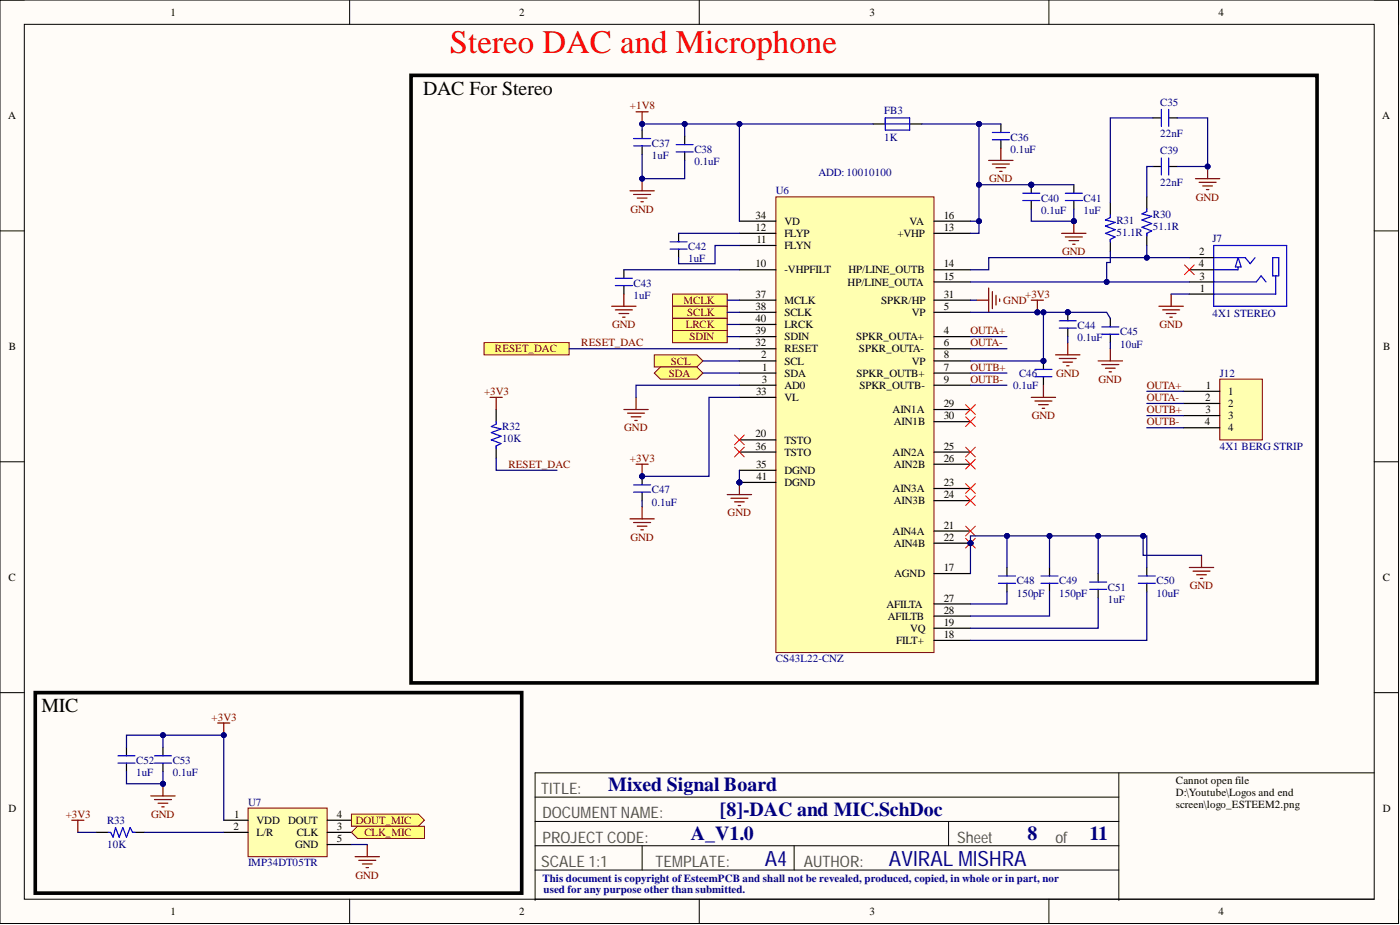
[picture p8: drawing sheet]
<svg xmlns="http://www.w3.org/2000/svg" width="292mm" height="193mm" viewBox="0 0 292 193" stroke-linecap="round" stroke-linejoin="round" font-family="sans-serif">
<defs><g id="words">
<text font-size="6.8" fill="#f00" x="93.9" y="11.2">Stereo DAC and Microphone</text>
<g font-size="4.4" fill="#0c0087">
<text x="159.6" y="180.6">A4</text>
<text x="185.5" y="180.6">AVIRAL MISHRA</text>
</g>
<g font-size="4.1">
<text x="88.3" y="19.9">DAC For Stereo</text>
<text x="8.6" y="148.6">MIC</text>
</g>
<g font-size="4.1" fill="#000080">
<text x="126.9" y="165.1">Mixed Signal Board</text>
<text x="150.2" y="170.2">[8]-DAC and MIC.SchDoc</text>
<text x="144.1" y="175.3">A_V1.0</text>
<text x="214.4" y="175.3">8</text>
<text x="227.3" y="175.3">11</text>
</g>
<g font-size="3.3" fill="#505050">
<text x="112.9" y="165.6">TITLE:</text>
<text x="113.2" y="170.7">DOCUMENT NAME:</text>
<text x="113.2" y="175.8">PROJECT CODE:</text>
<text x="199.7" y="175.8">Sheet</text>
<text x="220.2" y="175.8">of</text>
<text x="112.9" y="180.8">SCALE 1:1</text>
<text x="136.8" y="180.8">TEMPLATE:</text>
<text x="167.7" y="180.8">AUTHOR:</text>
</g>
<g font-size="2.3">
<text x="35.6" y="3.3">1</text>
<text x="108.3" y="3.3">2</text>
<text x="181.4" y="3.3">3</text>
<text x="254.2" y="3.3">4</text>
<text x="1.7" y="24.8">A</text>
<text x="288.4" y="24.8">A</text>
<text x="157.7" y="45.6">34</text>
<text x="163.7" y="46.9">VD</text>
<text x="189.8" y="46.9">VA</text>
<text x="196.9" y="45.6">16</text>
<text x="157.7" y="48.2">12</text>
<text x="157.8" y="50.7">11</text>
<text x="163.7" y="52">FLYN</text>
<text x="163.7" y="49.4">FLYP</text>
<text x="187.3" y="49.4">+VHP</text>
<text x="196.9" y="48.2">13</text>
<text x="250.2" y="53.2">2</text>
<text x="157.7" y="55.8">10</text>
<text x="163.7" y="57">-VHPFILT</text>
<text x="176.9" y="59.6">HP/LINE_OUTA</text>
<text x="177" y="57">HP/LINE_OUTB</text>
<text x="196.9" y="55.8">14</text>
<text x="196.9" y="58.3">15</text>
<text x="250.1" y="55.8">4</text>
<text x="250.3" y="58.3">3</text>
<text x="157.7" y="62.1">37</text>
<text x="157.7" y="64.6">38</text>
<text x="163.7" y="63.4">MCLK</text>
<text x="163.7" y="65.9">SCLK</text>
<text x="183.9" y="63.4">SPKR/HP</text>
<text x="190.2" y="65.9">VP</text>
<text x="196.9" y="64.6">5</text>
<text x="196.9" y="62.1">31</text>
<text x="250.4" y="60.8">1</text>
<text x="157.7" y="69.7">39</text>
<text x="157.7" y="67.2">40</text>
<text x="163.7" y="71">SDIN</text>
<text x="163.7" y="68.4">LRCK</text>
<text x="178.6" y="71">SPKR_OUTA+</text>
<text x="196.9" y="69.7">4</text>
<text x="1.9" y="73">B</text>
<text x="157.7" y="72.3">32</text>
<text x="158.8" y="74.8">2</text>
<text x="159" y="77.3">1</text>
<text x="163.7" y="76.1">SCL</text>
<text x="163.7" y="73.5">RESET</text>
<text x="179.2" y="73.5">SPKR_OUTA-</text>
<text x="190.2" y="76.1">VP</text>
<text x="196.9" y="72.3">6</text>
<text x="196.9" y="77.3">7</text>
<text x="196.9" y="74.8">8</text>
<text x="288.6" y="73">B</text>
<text x="157.7" y="82.4">33</text>
<text x="158.9" y="79.9">3</text>
<text x="163.7" y="78.6">SDA</text>
<text x="163.7" y="81.1">AD0</text>
<text x="163.7" y="83.7">VL</text>
<text x="178.7" y="78.6">SPKR_OUTB+</text>
<text x="179.3" y="81.1">SPKR_OUTB-</text>
<text x="196.9" y="79.9">9</text>
<text x="251.5" y="83.7">2</text>
<text x="251.6" y="81.1">1</text>
<text x="256.3" y="82.4">1</text>
<text x="186.2" y="86.2">AIN1A</text>
<text x="186.5" y="88.7">AIN1B</text>
<text x="196.9" y="84.9">29</text>
<text x="196.9" y="87.5">30</text>
<text x="251.4" y="88.7">4</text>
<text x="251.5" y="86.2">3</text>
<text x="256.3" y="84.9">2</text>
<text x="256.3" y="87.5">3</text>
<text x="256.3" y="90">4</text>
<text x="157.7" y="91.3">20</text>
<text x="157.7" y="93.8">36</text>
<text x="163.7" y="92.5">TSTO</text>
<text x="163.7" y="95.1">TSTO</text>
<text x="186.2" y="95.1">AIN2A</text>
<text x="196.9" y="93.8">25</text>
<text x="157.7" y="97.6">35</text>
<text x="157.8" y="100.1">41</text>
<text x="163.7" y="98.9">DGND</text>
<text x="163.7" y="101.4">DGND</text>
<text x="186.5" y="97.6">AIN2B</text>
<text x="196.9" y="101.4">23</text>
<text x="196.9" y="96.3">26</text>
<text x="186.2" y="102.7">AIN3A</text>
<text x="186.5" y="105.2">AIN3B</text>
<text x="196.9" y="103.9">24</text>
<text x="186.2" y="111.5">AIN4A</text>
<text x="196.9" y="110.3">21</text>
<text x="196.9" y="112.8">22</text>
<text x="186.5" y="114.1">AIN4B</text>
<text x="196.9" y="119.1">17</text>
<text x="1.8" y="121.2">C</text>
<text x="186.6" y="120.4">AGND</text>
<text x="196.9" y="125.5">27</text>
<text x="288.5" y="121.2">C</text>
<text x="185" y="126.8">AFILTA</text>
<text x="185.2" y="129.3">AFILTB</text>
<text x="189.9" y="131.8">VQ</text>
<text x="196.9" y="130.6">19</text>
<text x="196.9" y="128">28</text>
<text x="187" y="134.4">FILT+</text>
<text x="196.9" y="133.1">18</text>
<text x="245.4" y="163.5">Cannot open file</text>
<text x="245.4" y="166">D:\Youtube\Logos and end</text>
<text x="1.8" y="169.3">D</text>
<text x="48.7" y="173.1">2</text>
<text x="48.9" y="170.6">1</text>
<text x="53.5" y="171.9">VDD</text>
<text x="60.1" y="171.9">DOUT</text>
<text x="70.3" y="173.1">3</text>
<text x="70.3" y="170.6">4</text>
<text x="245.4" y="168.6">screen\logo_ESTEEM2.png</text>
<text x="288.5" y="169.3">D</text>
<text x="53.5" y="174.4">L/R</text>
<text x="61.6" y="176.9">GND</text>
<text x="61.9" y="174.4">CLK</text>
<text x="70.3" y="175.7">5</text>
<text x="35.6" y="190.9">1</text>
<text x="108.3" y="190.9">2</text>
<text x="181.4" y="190.9">3</text>
<text x="254.2" y="190.9">4</text>
</g>
<g font-size="2.3" fill="#800000">
<text x="131.4" y="22.8">+1V8</text>
<text x="206.4" y="38">GND</text>
<text x="249.5" y="41.8">GND</text>
<text x="131.5" y="44.4">GND</text>
<text x="221.6" y="53.2">GND</text>
<text x="142.6" y="63.4">MCLK</text>
<text x="143.4" y="65.9">SCLK</text>
<text x="209.3" y="63.4">GND</text>
<text x="213.9" y="62.1">+3V3</text>
<text x="127.7" y="68.4">GND</text>
<text x="143.1" y="68.4">LRCK</text>
<text x="143.9" y="71">SDIN</text>
<text x="202.5" y="69.7">OUTA+</text>
<text x="241.9" y="68.4">GND</text>
<text x="103.3" y="73.5">RESET_DAC</text>
<text x="121.3" y="72.3">RESET_DAC</text>
<text x="140" y="76.1">SCL</text>
<text x="202.5" y="72.3">OUTA-</text>
<text x="202.5" y="77.3">OUTB+</text>
<text x="101" y="82.4">+3V3</text>
<text x="139.6" y="78.6">SDA</text>
<text x="202.5" y="79.9">OUTB-</text>
<text x="220.3" y="78.6">GND</text>
<text x="229.2" y="79.9">GND</text>
<text x="239.3" y="81.1">OUTA+</text>
<text x="239.3" y="83.7">OUTA-</text>
<text x="130.3" y="90">GND</text>
<text x="215.3" y="87.5">GND</text>
<text x="239.3" y="86.2">OUTB+</text>
<text x="239.3" y="88.7">OUTB-</text>
<text x="106.1" y="97.6">RESET_DAC</text>
<text x="131.4" y="96.3">+3V3</text>
<text x="151.8" y="107.7">GND</text>
<text x="131.5" y="112.8">GND</text>
<text x="248.2" y="122.9">GND</text>
<text x="44.1" y="150.3">+3V3</text>
<text x="13.7" y="170.6">+3V3</text>
<text x="31.5" y="170.6">GND</text>
<text x="74.3" y="171.9">DOUT_MIC</text>
<text x="76" y="174.4">CLK_MIC</text>
<text x="74.2" y="183.3">GND</text>
</g>
<g font-size="2.3" fill="#000080">
<text x="184.5" y="23.8">FB3</text>
<text x="242.1" y="22.1">C35</text>
<text x="184.5" y="29.4">1K</text>
<text x="210.9" y="29.4">C36</text>
<text x="242.1" y="28.7">22nF</text>
<text x="136" y="30.7">C37</text>
<text x="136" y="33.2">1uF</text>
<text x="144.9" y="31.9">C38</text>
<text x="144.9" y="34.5">0.1uF</text>
<text x="210.9" y="31.9">0.1uF</text>
<text x="242.1" y="32.2">C39</text>
<text x="161.9" y="40.6">U6</text>
<text x="170.8" y="36.8">ADD:10010100</text>
<text x="242.1" y="38.8">22nF</text>
<text x="217.2" y="42.1">C40</text>
<text x="217.2" y="44.6">0.1uF</text>
<text x="226.1" y="42.1">C41</text>
<text x="226.1" y="44.6">1uF</text>
<text x="232.9" y="46.6">R31</text>
<text x="240.5" y="45.4">R30</text>
<text x="240.5" y="47.9">51.1R</text>
<text x="143.6" y="52.2">C42</text>
<text x="232.9" y="49.2">51.1R</text>
<text x="253" y="50.5">J7</text>
<text x="132.2" y="59.8">C43</text>
<text x="143.6" y="54.8">1uF</text>
<text x="132.2" y="62.4">1uF</text>
<text x="224.8" y="68.7">C44</text>
<text x="224.8" y="71.2">0.1uF</text>
<text x="233.7" y="70">C45</text>
<text x="253" y="66.2">4X1 STEREO</text>
<text x="233.7" y="72.5">10uF</text>
<text x="211.4" y="81.1">0.1uF</text>
<text x="212.6" y="78.6">C46</text>
<text x="254.5" y="78.6">J12</text>
<text x="104.8" y="89.7">R32</text>
<text x="104.8" y="92.3">10K</text>
<text x="254.5" y="93.8">4X1 BERG STRIP</text>
<text x="136" y="102.9">C47</text>
<text x="136" y="105.5">0.1uF</text>
<text x="212.1" y="121.9">C48</text>
<text x="212.1" y="124.5">150pF</text>
<text x="221" y="121.9">C49</text>
<text x="221" y="124.5">150pF</text>
<text x="231.2" y="123.2">C51</text>
<text x="231.2" y="125.7">1uF</text>
<text x="241.3" y="121.9">C50</text>
<text x="241.3" y="124.5">10uF</text>
<text x="161.9" y="138.2">CS43L22-CNZ</text>
<text x="28.4" y="159.5">C52</text>
<text x="28.4" y="162">1uF</text>
<text x="36" y="159.5">C53</text>
<text x="36" y="162">0.1uF</text>
<text x="22.3" y="171.9">R33</text>
<text x="51.8" y="168.1">U7</text>
<text x="22.3" y="176.9">10K</text>
<text x="51.8" y="180.7">IMP34DT05TR</text>
</g>
<g font-size="2.3" fill="#0c0087">
<text x="113.2" y="184">This document is copyright ofEsteemPCB and shall not be revealed, produced, copied, in whole or in part, nor</text>
<text x="113.4" y="186.3">used for any purpose other than submitted.</text>
</g>
</g></defs>
<path d="M0 0h291.8v192.7h-291.8z" fill-rule="evenodd" fill="#fffcf8"/>
<path d="M0 0h291.8v192.7h-291.8z" fill="none" stroke="#000" stroke-width=".21"/>
<path d="M5.1 5.1h281.6v182.5h-281.6z" fill-rule="evenodd" fill="#fffcf8"/>
<g fill="none" stroke="#000" stroke-width=".21">
<path d="M0 0h5.1M5.1 5.1h281.6v182.5h-281.6zM72.9 0v5.1M145.9 0v5.1M218.8 0v5.1M286.7 0h5.1v5.1M0 48.2h5.1M286.7 48.2h5.1M0 96.3h5.1M286.7 96.3h5.1M0 144.5h5.1M286.7 144.5h5.1"/>
<path d="M111.6 176.4h121.8M111.6 166.3h121.8M111.6 171.4h121.8M134 176.4v5.1M165.7 176.4v5.1M197.9 171.4v5M233.4 161.2v26.6M286.7 161.2h-175.1v26.6M72.9 187.6v5.1M111.6 187.6h175.1M111.6 181.5h121.8M145.9 187.6v5.1"/>
<path d="M218.8 187.6v5.1M291.8 187.6v5.1"/>
</g>
<circle cx="202.5" cy="113.3" r=".51" fill="#000080"/>
<circle cx="202.5" cy="113.3" r=".51" fill="none" stroke="#000080" stroke-width=".21"/>
<circle cx="154.3" cy="100.6" r=".51" fill="#000080"/>
<circle cx="154.3" cy="100.6" r=".51" fill="none" stroke="#000080" stroke-width=".21"/>
<path d="M161.9 41.1h33v95h-33z" fill-rule="evenodd" fill="#ffffb0"/>
<path d="M161.9 41.1h33v95h-33z" fill="none" stroke="#800000" stroke-width=".21"/>
<g fill="none" stroke="#000" stroke-width=".25">
<path d="M154.3 56.3h7.6M154.3 51.2h7.6M154.3 48.7h7.6M194.9 56.3h7.6M194.9 48.7h7.6M194.9 58.8h7.6M194.9 46.1h7.6M154.3 77.8h7.6M154.3 75.3h7.6M194.9 77.8h7.6M194.9 75.3h7.6M194.9 70.2h7.6"/>
<path d="M194.9 65.2h7.6M194.9 72.8h7.6M154.3 80.4h7.6M154.3 91.8h7.6M194.9 80.4h7.6M194.9 119.7h7.6M194.9 110.8h7.6M194.9 113.3h7.6M194.9 133.6h7.6M194.9 131.1h7.6"/>
</g>
<circle cx="202.5" cy="113.3" r=".51" fill="#000080"/>
<circle cx="202.5" cy="113.3" r=".51" fill="none" stroke="#000080" stroke-width=".21"/>
<g fill="none" stroke="#000" stroke-width=".25">
<path d="M154.3 46.1h7.6M154.3 62.6h7.6M154.3 72.8h7.6M154.3 65.2h7.6M154.3 70.2h7.6M154.3 67.7h7.6M194.9 62.6h7.6M154.3 94.3h7.6M154.3 82.9h7.6M154.3 98.1h7.6M194.9 94.3h7.6M194.9 96.8h7.6"/>
<path d="M194.9 85.4h7.6M194.9 88h7.6M154.3 100.6h7.6M194.9 101.9h7.6M194.9 104.4h7.6M194.9 126h7.6M194.9 128.5h7.6"/>
</g>
<circle cx="154.3" cy="100.6" r=".51" fill="#000080"/>
<circle cx="154.3" cy="100.6" r=".51" fill="none" stroke="#000080" stroke-width=".21"/>
<path d="M134 27.1v1.8M134 30.4v1.8M142.9 28.4v1.8M142.9 31.7v1.8" fill="none" stroke="#000" stroke-width=".25"/>
<path d="M132.2 30.4h3.5M132.2 28.9h3.5M141.1 31.7h3.5M141.1 30.2h3.5" fill="none" stroke="#00f" stroke-width=".25"/>
<path d="M131.4 39.8h5.1M134 37.3v2.5M132.2 40.6h3.5M133 41.3h2M133.7 42.1h.5" fill="none" stroke="#800000" stroke-width=".25"/>
<circle cx="134" cy="37.3" r=".51" fill="#000080"/>
<circle cx="134" cy="37.3" r=".51" fill="none" stroke="#000080" stroke-width=".21"/>
<path d="M130.2 56.3v1.8M130.2 59.6v1.8M141.6 48.7v1.8M141.6 52v1.7" fill="none" stroke="#000" stroke-width=".25"/>
<path d="M128.4 59.6h3.5M128.4 58.1h3.5M139.8 52h3.6M139.8 50.5h3.6" fill="none" stroke="#00f" stroke-width=".25"/>
<path d="M127.6 63.9h5.1M128.4 64.6h3.5M129.2 65.4h2M129.9 66.2h.5M130.2 61.4v2.5" fill="none" stroke="#800000" stroke-width=".25"/>
<path d="M140.3 61.4h11.4v2.5h-11.4z" fill-rule="evenodd" fill="#ffff80"/>
<path d="M140.3 61.4h11.4v2.5h-11.4z" fill="none" stroke="#800000" stroke-width=".21"/>
<path d="M140.3 63.9h11.4v2.5h-11.4z" fill-rule="evenodd" fill="#ffff80"/>
<path d="M140.3 63.9h11.4v2.5h-11.4z" fill="none" stroke="#800000" stroke-width=".21"/>
<path d="M140.3 66.4h11.4v2.6h-11.4z" fill-rule="evenodd" fill="#ffff80"/>
<path d="M140.3 66.4h11.4v2.6h-11.4z" fill="none" stroke="#800000" stroke-width=".21"/>
<path d="M140.3 69h11.4v2.5h-11.4z" fill-rule="evenodd" fill="#ffff80"/>
<path d="M140.3 69h11.4v2.5h-11.4z" fill="none" stroke="#800000" stroke-width=".21"/>
<path d="M101 71.5h17.7v2.5h-17.7z" fill-rule="evenodd" fill="#ffff80"/>
<path d="M101 71.5h17.7v2.5h-17.7z" fill="none" stroke="#800000" stroke-width=".21"/>
<path d="M103.5 85.4v2.6M103.5 93v2.6" fill="none" stroke="#000" stroke-width=".25"/>
<path d="M103.5 88v.5l-1 .5 2 .5-2 .7 2 .8-2 .8 2 .7-1 .5v.5" fill="none" stroke="#00f" stroke-width=".25"/>
<path d="M132.7 23.3h2.5M134 23.3v2.6" fill="none" stroke="#800000" stroke-width=".25"/>
<circle cx="134" cy="25.9" r=".51" fill="#000080"/>
<circle cx="134" cy="25.9" r=".51" fill="none" stroke="#000080" stroke-width=".21"/>
<path d="M102.3 82.9h2.5M103.5 82.9v2.5" fill="none" stroke="#800000" stroke-width=".25"/>
<path d="M136.5 74h8.9l1.3 1.3-1.3 1.3h-8.9z" fill-rule="evenodd" fill="#ffff80"/>
<path d="M136.5 74h8.9l1.3 1.3-1.3 1.3h-8.9z" fill="none" stroke="#800000" stroke-width=".21"/>
<path d="M136.5 77.8l1.3-1.2h7.6l1.3 1.2-1.3 1.3h-7.6z" fill-rule="evenodd" fill="#ffff80"/>
<path d="M136.5 77.8l1.3-1.2h7.6l1.3 1.2-1.3 1.3h-7.6z" fill="none" stroke="#800000" stroke-width=".21"/>
<path d="M130.2 85.4h5M130.9 86.2h3.6M131.7 87h2M132.4 87.7h.6M132.7 82.9v2.5M132.7 96.8h2.5M134 96.8v2.6" fill="none" stroke="#800000" stroke-width=".25"/>
<circle cx="134" cy="99.4" r=".51" fill="#000080"/>
<circle cx="134" cy="99.4" r=".51" fill="none" stroke="#000080" stroke-width=".21"/>
<circle cx="134" cy="99.4" r=".51" fill="#000080"/>
<circle cx="134" cy="99.4" r=".51" fill="none" stroke="#000080" stroke-width=".21"/>
<path d="M134 99.4v1.7M134 102.7v1.7" fill="none" stroke="#000" stroke-width=".25"/>
<circle cx="134" cy="99.4" r=".51" fill="#000080"/>
<circle cx="134" cy="99.4" r=".51" fill="none" stroke="#000080" stroke-width=".21"/>
<path d="M132.2 102.7h3.5M132.2 101.1h3.5" fill="none" stroke="#00f" stroke-width=".25"/>
<path d="M131.4 108.2h5.1M132.2 109h3.5M133 109.8h2M133.7 110.5h.5M134 105.7v2.5M151.7 103.2h5.1M152.5 103.9h3.5M153.3 104.7h2M154 105.5h.5M154.3 100.6v2.6" fill="none" stroke="#800000" stroke-width=".25"/>
<circle cx="154.3" cy="100.6" r=".51" fill="#000080"/>
<circle cx="154.3" cy="100.6" r=".51" fill="none" stroke="#000080" stroke-width=".21"/>
<path d="M153.3 90.8l2 2M153.3 93.3l2 2M155.3 90.8l-2 2M155.3 93.3l-2 2" fill="none" stroke="#f00" stroke-width=".21"/>
<path d="M182.2 25.9h2.5M189.8 25.9h2.5M208.8 25.9v1.7M208.8 29.2v1.7" fill="none" stroke="#000" stroke-width=".25"/>
<path d="M184.7 24.6h5.1v2.5h-5.1zM184.7 25.9h5.1M207 29.2h3.6M207 27.6h3.6" fill="none" stroke="#00f" stroke-width=".25"/>
<path d="M206.3 33.5h5.1M207 34.2h3.6M207.8 35h2M208.6 35.7h.5M208.8 30.9v2.6" fill="none" stroke="#800000" stroke-width=".25"/>
<circle cx="215.2" cy="38.5" r=".51" fill="#000080"/>
<circle cx="215.2" cy="38.5" r=".51" fill="none" stroke="#000080" stroke-width=".21"/>
<path d="M215.2 38.5v1.8M215.2 41.8v1.8" fill="none" stroke="#000" stroke-width=".25"/>
<circle cx="215.2" cy="38.5" r=".51" fill="#000080"/>
<circle cx="215.2" cy="38.5" r=".51" fill="none" stroke="#000080" stroke-width=".21"/>
<path d="M213.4 41.8h3.5M213.4 40.3h3.5" fill="none" stroke="#00f" stroke-width=".25"/>
<path d="M221.5 48.7h5.1M222.3 49.4h3.5M223 50.2h2.1M223.8 51h.5M224 46.1v2.6" fill="none" stroke="#800000" stroke-width=".25"/>
<circle cx="224" cy="46.1" r=".51" fill="#000080"/>
<circle cx="224" cy="46.1" r=".51" fill="none" stroke="#000080" stroke-width=".21"/>
<path d="M224 38.5v1.8M224 41.8v1.8" fill="none" stroke="#000" stroke-width=".25"/>
<path d="M222.3 41.8h3.5M222.3 40.3h3.5" fill="none" stroke="#00f" stroke-width=".25"/>
<path d="M215.2 62.6h2.5M216.4 62.6v2.6" fill="none" stroke="#800000" stroke-width=".25"/>
<circle cx="216.4" cy="65.2" r=".51" fill="#000080"/>
<circle cx="216.4" cy="65.2" r=".51" fill="none" stroke="#000080" stroke-width=".21"/>
<circle cx="217.7" cy="75.3" r=".51" fill="#000080"/>
<circle cx="217.7" cy="75.3" r=".51" fill="none" stroke="#000080" stroke-width=".21"/>
<path d="M217.7 75.3v1.8M217.7 78.6v1.8" fill="none" stroke="#000" stroke-width=".25"/>
<circle cx="217.7" cy="75.3" r=".51" fill="#000080"/>
<circle cx="217.7" cy="75.3" r=".51" fill="none" stroke="#000080" stroke-width=".21"/>
<path d="M215.9 78.6h3.6M215.9 77.1h3.6" fill="none" stroke="#00f" stroke-width=".25"/>
<path d="M215.2 82.9h5M215.9 83.7h3.6M216.7 84.4h2M217.5 85.2h.5M217.7 80.4v2.5" fill="none" stroke="#800000" stroke-width=".25"/>
<circle cx="222.8" cy="65.2" r=".51" fill="#000080"/>
<circle cx="222.8" cy="65.2" r=".51" fill="none" stroke="#000080" stroke-width=".21"/>
<path d="M222.8 65.2v1.7M222.8 68.4v1.8" fill="none" stroke="#000" stroke-width=".25"/>
<circle cx="222.8" cy="65.2" r=".51" fill="#000080"/>
<circle cx="222.8" cy="65.2" r=".51" fill="none" stroke="#000080" stroke-width=".21"/>
<path d="M221 68.4h3.6M221 66.9h3.6M229.9 69.7h3.5M229.9 68.2h3.5" fill="none" stroke="#00f" stroke-width=".25"/>
<path d="M220.2 74h5.1M221 74.8h3.6M221.8 75.5h2M222.5 76.3h.5M222.8 71.5v2.5M229.1 75.3h5.1M229.9 76.1h3.5M230.6 76.8h2.1M231.4 77.6h.5M231.7 72.8v2.5" fill="none" stroke="#800000" stroke-width=".25"/>
<path d="M231.7 66.4v1.8M231.7 69.7v1.8" fill="none" stroke="#000" stroke-width=".25"/>
<g fill="none" stroke="#f00" stroke-width=".21">
<path d="M201.5 84.4l2 2M201.5 87l2 2M201.5 93.3l2 2M201.5 95.8l2 2.1M203.5 84.4l-2 2M203.5 87l-2 2M203.5 93.3l-2 2M203.5 95.8l-2 2.1M201.5 100.9l2 2M201.5 103.4l2 2.1M201.5 109.8l2 2M201.5 112.3l2 2"/>
<path d="M203.5 100.9l-2 2M203.5 103.4l-2 2.1M203.5 109.8l-2 2M203.5 112.3l-2 2"/>
</g>
<circle cx="202.5" cy="113.3" r=".51" fill="#000080"/>
<circle cx="202.5" cy="113.3" r=".51" fill="none" stroke="#000080" stroke-width=".21"/>
<g fill="none" stroke="#800000" stroke-width=".25">
<path d="M249.4 37.3h5.1M250.2 38h3.5M250.9 38.8h2.1M251.7 39.6h.5M252 34.7v2.6M203.7 62.6h2.6M206.3 60.1v5.1M207 60.8v3.6M207.8 61.6v2M208.6 62.4v.5M241.8 63.9h5.1M242.6 64.6h3.5"/>
<path d="M243.3 65.4h2.1M244.1 66.2h.5M244.3 61.4v2.5M248.2 118.4h5M248.9 119.1h3.6M249.7 119.9h2M250.7 115.9v2.5M250.4 120.7h.5"/>
</g>
<g fill="none" stroke="#000" stroke-width=".25">
<path d="M240.5 34.7h1.8M243.8 34.7h1.8M239.3 41.1v2.5M239.3 48.7v2.5M248.2 58.8h5M248.2 56.3h5M248.2 53.7h5M248.2 61.4h5M210.1 118.4v1.8M219 118.4v1.8M229.1 119.7v1.7M239.3 118.4v1.8"/>
<path d="M210.1 121.7v1.8M219 121.7v1.8M229.1 122.9v1.8M239.3 121.7v1.8"/>
</g>
<g fill="none" stroke="#00f" stroke-width=".25">
<path d="M242.3 33v3.5M243.8 33v3.5M239.3 43.6v.5l-1 .5 2 .5-2 .8 2 .7-2 .8 2 .8-1 .5v.5M253.2 53.7h6.6l1 1.3 1.1-1.3M253.2 58.8h8.9l1-1.3 1 1.3M253.2 51.2h15.3v12.7h-15.3zM258.3 55.7v.6h-5.1M258.3 53.8h.1M258.3 53.8l.6 1.9h-1.1l.5-1.9M265.5 53.7h1.3v3.8h-1.3zM266.2 57.5v3.9h-13M208.3 121.7h3.6"/>
<path d="M208.3 120.2h3.6M217.2 121.7h3.5M217.2 120.2h3.5M227.3 122.9h3.6M227.3 121.4h3.6M237.5 121.7h3.5M237.5 120.2h3.5"/>
</g>
<path d="M247.1 55.3l2.1 2M249.2 55.3l-2.1 2" fill="none" stroke="#f00" stroke-width=".21"/>
<circle cx="252" cy="34.7" r=".51" fill="#000080"/>
<circle cx="252" cy="34.7" r=".51" fill="none" stroke="#000080" stroke-width=".21"/>
<path d="M240.5 24.6h1.8M243.8 24.6h1.8M231.7 42.3v2.6M231.7 49.9v2.6" fill="none" stroke="#000" stroke-width=".25"/>
<path d="M242.3 22.8v3.6M243.8 22.8v3.6M231.7 44.9v.5l-1.1 .5 2.1 .5-2.1 .8 2.1 .7-2.1 .8 2.1 .7-1 .5v.6" fill="none" stroke="#00f" stroke-width=".25"/>
<path d="M51.8 168.6h16.5v10.1h-16.5z" fill-rule="evenodd" fill="#ffffb0"/>
<path d="M51.8 168.6h16.5v10.1h-16.5z" fill="none" stroke="#800000" stroke-width=".21"/>
<path d="M46.7 171.1h5.1M46.7 173.6h5.1M68.3 171.1h5M68.3 173.6h5M68.3 176.2h5" fill="none" stroke="#000" stroke-width=".25"/>
<path d="M45.4 150.8h2.6M46.7 150.8v2.6" fill="none" stroke="#800000" stroke-width=".25"/>
<circle cx="46.7" cy="153.4" r=".51" fill="#000080"/>
<circle cx="46.7" cy="153.4" r=".51" fill="none" stroke="#000080" stroke-width=".21"/>
<path d="M26.4 155.9v1.8M26.4 159.2v1.8M34 155.9v1.8M34 159.2v1.8" fill="none" stroke="#000" stroke-width=".25"/>
<path d="M24.6 159.2h3.6M24.6 157.7h3.6M32.2 159.2h3.6M32.2 157.7h3.6" fill="none" stroke="#00f" stroke-width=".25"/>
<path d="M31.5 166h5M32.2 166.8h3.6M33 167.6h2M33.7 168.3h.6M34 163.5v2.5" fill="none" stroke="#800000" stroke-width=".25"/>
<circle cx="34" cy="163.5" r=".51" fill="#000080"/>
<circle cx="34" cy="163.5" r=".51" fill="none" stroke="#000080" stroke-width=".21"/>
<path d="M20 173.6h2.6M27.7 173.6h2.5" fill="none" stroke="#000" stroke-width=".25"/>
<path d="M22.6 173.6h.5l.5 1.1 .5-2.1 .8 2.1 .7-2.1 .8 2.1 .7-2.1 .6 1h.5" fill="none" stroke="#00f" stroke-width=".25"/>
<path d="M15 171.1h2.5M16.2 171.1v2.5" fill="none" stroke="#800000" stroke-width=".25"/>
<path d="M73.3 169.8h14l1.3 1.3-1.3 1.3h-14z" fill-rule="evenodd" fill="#ffff80"/>
<path d="M73.3 169.8h14l1.3 1.3-1.3 1.3h-14z" fill="none" stroke="#800000" stroke-width=".21"/>
<path d="M73.3 173.6l1.3-1.2h14v2.5h-14z" fill-rule="evenodd" fill="#ffff80"/>
<path d="M73.3 173.6l1.3-1.2h14v2.5h-14z" fill="none" stroke="#800000" stroke-width=".21"/>
<path d="M85.8 15.7h189v126.8h-189zM7.4 144.5h101.5v41.8h-101.5z" fill="none" stroke="#000" stroke-width=".76"/>
<path d="M254.5 79.1h8.9v12.7h-8.9z" fill-rule="evenodd" fill="#ffffb0"/>
<path d="M254.5 79.1h8.9v12.7h-8.9z" fill="none" stroke="#800000" stroke-width=".21"/>
<path d="M246.9 81.6h7.6M246.9 84.2h7.6M246.9 86.7h7.6M246.9 89.2h7.6" fill="none" stroke="#000" stroke-width=".25"/>
<path d="M74.1 178.7h5.1M74.9 179.5h3.5M76.6 176.2v2.5M75.6 180.2h2M76.4 181h.5" fill="none" stroke="#800000" stroke-width=".25"/>
<path d="M239.3 51.2v2.5" fill="none" stroke="#000080" stroke-width=".25"/>
<circle cx="239.3" cy="53.7" r=".51" fill="#000080"/>
<circle cx="239.3" cy="53.7" r=".51" fill="none" stroke="#000080" stroke-width=".21"/>
<path d="M16.2 173.6h3.8M26.4 161v2.5h7.6" fill="none" stroke="#000080" stroke-width=".25"/>
<circle cx="34" cy="163.5" r=".51" fill="#000080"/>
<circle cx="34" cy="163.5" r=".51" fill="none" stroke="#000080" stroke-width=".21"/>
<path d="M34 153.4h-7.6v2.5" fill="none" stroke="#000080" stroke-width=".25"/>
<circle cx="34" cy="153.4" r=".51" fill="#000080"/>
<circle cx="34" cy="153.4" r=".51" fill="none" stroke="#000080" stroke-width=".21"/>
<path d="M34 155.9v-2.5h12.7v17.7M30.2 173.6h16.5" fill="none" stroke="#000080" stroke-width=".25"/>
<circle cx="34" cy="153.4" r=".51" fill="#000080"/>
<circle cx="34" cy="153.4" r=".51" fill="none" stroke="#000080" stroke-width=".21"/>
<circle cx="46.7" cy="153.4" r=".51" fill="#000080"/>
<circle cx="46.7" cy="153.4" r=".51" fill="none" stroke="#000080" stroke-width=".21"/>
<path d="M130.2 56.3h24.1M118.7 72.8h35.6M103.5 95.6v2.5h12.7M154.3 80.4h-21.6v2.5M154.3 82.9h-6.4v16.5h-13.9M73.3 176.2h3.3" fill="none" stroke="#000080" stroke-width=".25"/>
<circle cx="134" cy="99.4" r=".51" fill="#000080"/>
<circle cx="134" cy="99.4" r=".51" fill="none" stroke="#000080" stroke-width=".21"/>
<path d="M134 32.2v5.1h8.9v-3.8" fill="none" stroke="#000080" stroke-width=".25"/>
<circle cx="134" cy="37.3" r=".51" fill="#000080"/>
<circle cx="134" cy="37.3" r=".51" fill="none" stroke="#000080" stroke-width=".21"/>
<path d="M182.2 25.9h-48.2v1.2" fill="none" stroke="#000080" stroke-width=".25"/>
<circle cx="134" cy="25.9" r=".51" fill="#000080"/>
<circle cx="134" cy="25.9" r=".51" fill="none" stroke="#000080" stroke-width=".21"/>
<circle cx="142.9" cy="25.9" r=".51" fill="#000080"/>
<circle cx="142.9" cy="25.9" r=".51" fill="none" stroke="#000080" stroke-width=".21"/>
<circle cx="154.3" cy="25.9" r=".51" fill="#000080"/>
<circle cx="154.3" cy="25.9" r=".51" fill="none" stroke="#000080" stroke-width=".21"/>
<path d="M192.3 25.9h12M141.6 48.7h12.7M154.3 51.2h-5.1v3.8h-7.6v-1.3M146.7 77.8h7.6M146.7 75.3h7.6M151.7 70.2h2.6M151.7 67.7h2.6M151.7 65.2h2.6M151.7 62.6h2.6" fill="none" stroke="#000080" stroke-width=".25"/>
<circle cx="204.3" cy="25.9" r=".51" fill="#000080"/>
<circle cx="204.3" cy="25.9" r=".51" fill="none" stroke="#000080" stroke-width=".21"/>
<path d="M250.7 115.9h-12.2v-4.1h-36v7.9M210.1 123.5v2.5h-7.6M219 123.5v5h-16.5M229.1 124.7v6.4h-26.6M239.3 123.5v10.1h-36.8" fill="none" stroke="#000080" stroke-width=".25"/>
<circle cx="238.5" cy="111.8" r=".51" fill="#000080"/>
<circle cx="238.5" cy="111.8" r=".51" fill="none" stroke="#000080" stroke-width=".21"/>
<circle cx="229.1" cy="111.8" r=".51" fill="#000080"/>
<circle cx="229.1" cy="111.8" r=".51" fill="none" stroke="#000080" stroke-width=".21"/>
<circle cx="219" cy="111.8" r=".51" fill="#000080"/>
<circle cx="219" cy="111.8" r=".51" fill="none" stroke="#000080" stroke-width=".21"/>
<circle cx="210.1" cy="111.8" r=".51" fill="#000080"/>
<circle cx="210.1" cy="111.8" r=".51" fill="none" stroke="#000080" stroke-width=".21"/>
<circle cx="202.5" cy="113.3" r=".51" fill="#000080"/>
<circle cx="202.5" cy="113.3" r=".51" fill="none" stroke="#000080" stroke-width=".21"/>
<path d="M202.5 77.8h7.6M202.5 72.8h7.6M202.5 70.2h7.6M202.5 65.2h13.9M202.5 80.4h7.6" fill="none" stroke="#000080" stroke-width=".25"/>
<circle cx="216.4" cy="65.2" r=".51" fill="#000080"/>
<circle cx="216.4" cy="65.2" r=".51" fill="none" stroke="#000080" stroke-width=".21"/>
<path d="M202.5 58.8h45.7M202.5 62.6h1.2" fill="none" stroke="#000080" stroke-width=".25"/>
<circle cx="230.9" cy="58.8" r=".51" fill="#000080"/>
<circle cx="230.9" cy="58.8" r=".51" fill="none" stroke="#000080" stroke-width=".21"/>
<path d="M248.2 53.7h-41.9v2.6h-3.8" fill="none" stroke="#000080" stroke-width=".25"/>
<circle cx="239.3" cy="53.7" r=".51" fill="#000080"/>
<circle cx="239.3" cy="53.7" r=".51" fill="none" stroke="#000080" stroke-width=".21"/>
<path d="M204.3 25.9v22.8h-1.8" fill="none" stroke="#000080" stroke-width=".25"/>
<circle cx="204.3" cy="46.1" r=".51" fill="#000080"/>
<circle cx="204.3" cy="46.1" r=".51" fill="none" stroke="#000080" stroke-width=".21"/>
<circle cx="204.3" cy="38.5" r=".51" fill="#000080"/>
<circle cx="204.3" cy="38.5" r=".51" fill="none" stroke="#000080" stroke-width=".21"/>
<circle cx="204.3" cy="25.9" r=".51" fill="#000080"/>
<circle cx="204.3" cy="25.9" r=".51" fill="none" stroke="#000080" stroke-width=".21"/>
<path d="M202.5 46.1h1.8" fill="none" stroke="#000080" stroke-width=".25"/>
<circle cx="204.3" cy="46.1" r=".51" fill="#000080"/>
<circle cx="204.3" cy="46.1" r=".51" fill="none" stroke="#000080" stroke-width=".21"/>
<path d="M204.3 38.5h10.9" fill="none" stroke="#000080" stroke-width=".25"/>
<circle cx="215.2" cy="38.5" r=".51" fill="#000080"/>
<circle cx="215.2" cy="38.5" r=".51" fill="none" stroke="#000080" stroke-width=".21"/>
<circle cx="204.3" cy="38.5" r=".51" fill="#000080"/>
<circle cx="204.3" cy="38.5" r=".51" fill="none" stroke="#000080" stroke-width=".21"/>
<path d="M204.3 25.9h4.5" fill="none" stroke="#000080" stroke-width=".25"/>
<circle cx="204.3" cy="25.9" r=".51" fill="#000080"/>
<circle cx="204.3" cy="25.9" r=".51" fill="none" stroke="#000080" stroke-width=".21"/>
<path d="M215.2 43.6v2.5h8.8" fill="none" stroke="#000080" stroke-width=".25"/>
<circle cx="224" cy="46.1" r=".51" fill="#000080"/>
<circle cx="224" cy="46.1" r=".51" fill="none" stroke="#000080" stroke-width=".21"/>
<path d="M215.2 38.5h8.8" fill="none" stroke="#000080" stroke-width=".25"/>
<circle cx="215.2" cy="38.5" r=".51" fill="#000080"/>
<circle cx="215.2" cy="38.5" r=".51" fill="none" stroke="#000080" stroke-width=".21"/>
<path d="M231.7 52.5v2.3h-.8v4" fill="none" stroke="#000080" stroke-width=".25"/>
<circle cx="230.9" cy="58.8" r=".51" fill="#000080"/>
<circle cx="230.9" cy="58.8" r=".51" fill="none" stroke="#000080" stroke-width=".21"/>
<path d="M240.5 24.6h-8.8v17.7M238.5 111.8h.8v6.6" fill="none" stroke="#000080" stroke-width=".25"/>
<circle cx="238.5" cy="111.8" r=".51" fill="#000080"/>
<circle cx="238.5" cy="111.8" r=".51" fill="none" stroke="#000080" stroke-width=".21"/>
<path d="M240.5 34.7h-1.2v6.4M245.6 24.6h6.4v10.1h-6.4M244.3 61.4h3.9M239.3 89.2h7.6M239.3 86.7h7.6M239.3 84.2h7.6M239.3 81.6h7.6" fill="none" stroke="#000080" stroke-width=".25"/>
<circle cx="252" cy="34.7" r=".51" fill="#000080"/>
<circle cx="252" cy="34.7" r=".51" fill="none" stroke="#000080" stroke-width=".21"/>
<path d="M34 161v2.5" fill="none" stroke="#000080" stroke-width=".25"/>
<circle cx="34" cy="163.5" r=".51" fill="#000080"/>
<circle cx="34" cy="163.5" r=".51" fill="none" stroke="#000080" stroke-width=".21"/>
<path d="M142.9 25.9v2.5M134 104.4v1.3" fill="none" stroke="#000080" stroke-width=".25"/>
<circle cx="142.9" cy="25.9" r=".51" fill="#000080"/>
<circle cx="142.9" cy="25.9" r=".51" fill="none" stroke="#000080" stroke-width=".21"/>
<path d="M154.3 98.1v2.5" fill="none" stroke="#000080" stroke-width=".25"/>
<circle cx="154.3" cy="100.6" r=".51" fill="#000080"/>
<circle cx="154.3" cy="100.6" r=".51" fill="none" stroke="#000080" stroke-width=".21"/>
<path d="M154.3 25.9v20.2" fill="none" stroke="#000080" stroke-width=".25"/>
<circle cx="154.3" cy="25.9" r=".51" fill="#000080"/>
<circle cx="154.3" cy="25.9" r=".51" fill="none" stroke="#000080" stroke-width=".21"/>
<path d="M210.1 111.8v6.6" fill="none" stroke="#000080" stroke-width=".25"/>
<circle cx="210.1" cy="111.8" r=".51" fill="#000080"/>
<circle cx="210.1" cy="111.8" r=".51" fill="none" stroke="#000080" stroke-width=".21"/>
<path d="M219 111.8v6.6" fill="none" stroke="#000080" stroke-width=".25"/>
<circle cx="219" cy="111.8" r=".51" fill="#000080"/>
<circle cx="219" cy="111.8" r=".51" fill="none" stroke="#000080" stroke-width=".21"/>
<path d="M224 43.6v2.5M222.8 70.2v1.3" fill="none" stroke="#000080" stroke-width=".25"/>
<circle cx="224" cy="46.1" r=".51" fill="#000080"/>
<circle cx="224" cy="46.1" r=".51" fill="none" stroke="#000080" stroke-width=".21"/>
<path d="M229.1 111.8v7.9" fill="none" stroke="#000080" stroke-width=".25"/>
<circle cx="229.1" cy="111.8" r=".51" fill="#000080"/>
<circle cx="229.1" cy="111.8" r=".51" fill="none" stroke="#000080" stroke-width=".21"/>
<path d="M216.4 65.2h1.3M231.7 71.5v1.3" fill="none" stroke="#000080" stroke-width=".25"/>
<circle cx="216.4" cy="65.2" r=".51" fill="#000080"/>
<circle cx="216.4" cy="65.2" r=".51" fill="none" stroke="#000080" stroke-width=".21"/>
<circle cx="217.7" cy="65.2" r=".51" fill="#000080"/>
<circle cx="217.7" cy="65.2" r=".51" fill="none" stroke="#000080" stroke-width=".21"/>
<path d="M222.8 65.2h8.1l.8 1.2" fill="none" stroke="#000080" stroke-width=".25"/>
<circle cx="222.8" cy="65.2" r=".51" fill="#000080"/>
<circle cx="222.8" cy="65.2" r=".51" fill="none" stroke="#000080" stroke-width=".21"/>
<path d="M218 65.2h4.8" fill="none" stroke="#000080" stroke-width=".25"/>
<circle cx="222.8" cy="65.2" r=".51" fill="#000080"/>
<circle cx="222.8" cy="65.2" r=".51" fill="none" stroke="#000080" stroke-width=".21"/>
<path d="M218 65.2h-.3v10.1h-15.2" fill="none" stroke="#000080" stroke-width=".25"/>
<circle cx="217.7" cy="75.3" r=".51" fill="#000080"/>
<circle cx="217.7" cy="75.3" r=".51" fill="none" stroke="#000080" stroke-width=".21"/>
<circle cx="217.7" cy="65.2" r=".51" fill="#000080"/>
<circle cx="217.7" cy="65.2" r=".51" fill="none" stroke="#000080" stroke-width=".21"/>
<use href="#words"/>
</svg>
